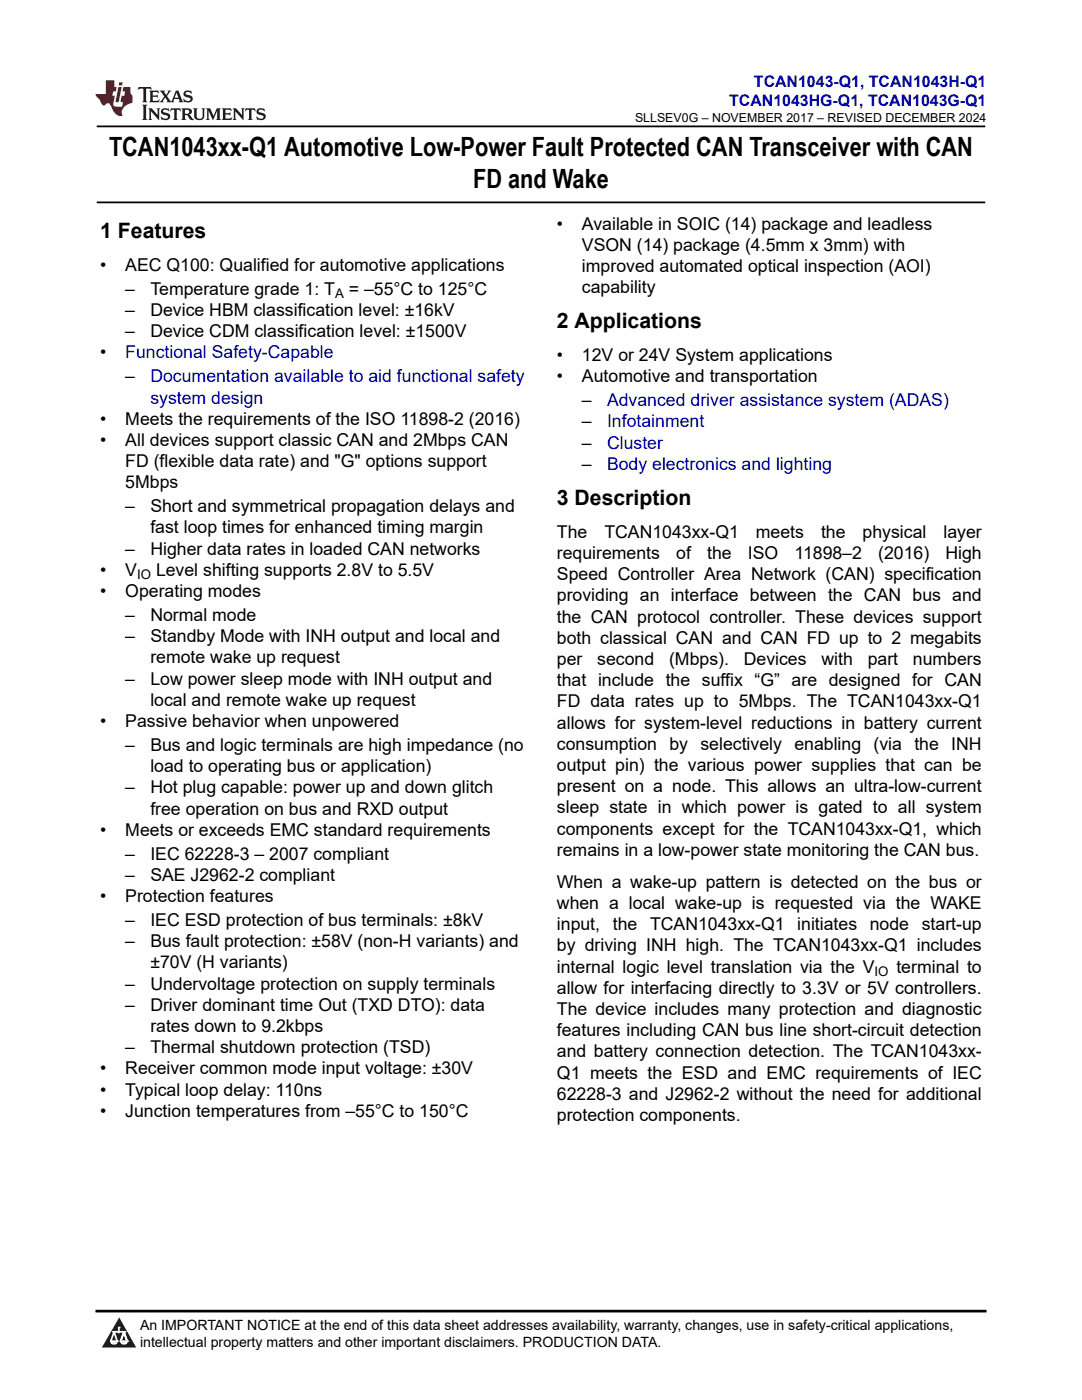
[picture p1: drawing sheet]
<svg xmlns="http://www.w3.org/2000/svg" width="216mm" height="279mm" viewBox="0 0 216 279" stroke-linecap="round" stroke-linejoin="round" font-family="sans-serif">
<defs><g id="words">
<g font-size="5.3">
<text x="21.8" y="31.2">TCAN1043xx-Q1 Automotive Low-Power Fault Protected CAN Transceiver with CAN</text>
<text x="94.4" y="37.5">FD and Wake</text>
</g>
<g font-size="4.2">
<text x="20" y="47.5">1 Features</text>
<text x="111.1" y="65.5">2 Applications</text>
<text x="111.1" y="100.7">3 Description</text>
</g>
<g font-size="3.5">
<text x="111.1" y="45.8">•</text>
<text x="116.1" y="45.8">Available in SOIC (14) package and leadless</text>
<text x="116.1" y="50.1">VSON (14) package (4.5mm x 3mm) with</text>
<text x="20" y="54.1">•</text>
<text x="25" y="54.1">AEC Q100: Qualified for automotive applications</text>
<text x="25" y="58.8">–</text>
<text x="30" y="58.8">Temperature grade 1: T</text>
<text x="69.6" y="58.8">= –55°C to 125°C</text>
<text x="116.1" y="54.3">improved automated optical inspection (AOI)</text>
<text x="116.1" y="58.5">capability</text>
<text x="25" y="63.1">–</text>
<text x="30" y="63.1">Device HBM classification level: ±16kV</text>
<text x="20" y="71.5">•</text>
<text x="25" y="67.3">–</text>
<text x="30" y="67.3">Device CDM classification level: ±1500V</text>
<text x="25" y="76.3">–</text>
<text x="111.1" y="72.1">•</text>
<text x="111.1" y="76.3">•</text>
<text x="116.1" y="72.1">12V or 24V System applications</text>
<text x="116.1" y="76.3">Automotive and transportation</text>
<text x="116.1" y="81.1">–</text>
<text x="20" y="84.8">•</text>
<text x="20" y="89">•</text>
<text x="25" y="84.8">Meets the requirements of the ISO 11898-2 (2016)</text>
<text x="25" y="89">All devices support classic CAN and 2Mbps CAN</text>
<text x="116.1" y="85.3">–</text>
<text x="116.1" y="89.5">–</text>
<text x="25" y="93.2">FD (flexible data rate) and &quot;G&quot; options support</text>
<text x="116.1" y="93.8">–</text>
<text x="25" y="97.5">5Mbps</text>
<text x="25" y="102.2">–</text>
<text x="30" y="102.2">Short and symmetrical propagation delays and</text>
<text x="30" y="106.5">fast loop times for enhanced timing margin</text>
<text x="111.1" y="107.3">The</text>
<text x="120.6" y="107.3">TCAN1043xx-Q1</text>
<text x="150.8" y="107.3">meets</text>
<text x="163.8" y="107.3">the</text>
<text x="172.1" y="107.3">physical</text>
<text x="188.2" y="107.3">layer</text>
<text x="25" y="110.7">–</text>
<text x="30" y="110.7">Higher data rates in loaded CAN networks</text>
<text x="111.1" y="111.5">requirements</text>
<text x="134.9" y="111.5">of</text>
<text x="141.1" y="111.5">the</text>
<text x="149.2" y="111.5">ISO</text>
<text x="158.5" y="111.5">11898–2</text>
<text x="175.2" y="111.5">(2016)</text>
<text x="188.6" y="111.5">High</text>
<text x="20" y="114.9">•</text>
<text x="20" y="119.2">•</text>
<text x="25" y="114.9">V</text>
<text x="25" y="119.2">Operating modes</text>
<text x="31.1" y="114.9">Level shifting supports 2.8V to 5.5V</text>
<text x="111.1" y="115.8">Speed Controller Area Network (CAN) specification</text>
<text x="25" y="123.9">–</text>
<text x="30" y="123.9">Normal mode</text>
<text x="111.1" y="124.2">the CAN protocol controller. These devices support</text>
<text x="111.1" y="120">providing an interface between the CAN bus and</text>
<text x="25" y="128.2">–</text>
<text x="30" y="128.2">Standby Mode with INH output and local and</text>
<text x="111.1" y="128.5">both classical CAN and CAN FD up to 2 megabits</text>
<text x="25" y="136.6">–</text>
<text x="30" y="132.4">remote wake up request</text>
<text x="30" y="136.6">Low power sleep mode with INH output and</text>
<text x="111.1" y="132.7">per</text>
<text x="111.1" y="136.9">that include the suffix “G” are designed for CAN</text>
<text x="119.2" y="132.7">second</text>
<text x="133.5" y="132.7">(Mbps).</text>
<text x="148.4" y="132.7">Devices</text>
<text x="163.9" y="132.7">with</text>
<text x="173.1" y="132.7">part</text>
<text x="182.2" y="132.7">numbers</text>
<text x="30" y="140.9">local and remote wake up request</text>
<text x="111.1" y="141.2">FD data rates up to 5Mbps. The TCAN1043xx-Q1</text>
<text x="20" y="145.1">•</text>
<text x="25" y="145.1">Passive behavior when unpowered</text>
<text x="25" y="149.9">–</text>
<text x="30" y="149.9">Bus and logic terminals are high impedance (no</text>
<text x="111.1" y="149.6">consumption by selectively enabling (via the INH</text>
<text x="111.1" y="145.4">allows for system-level reductions in battery current</text>
<text x="30" y="154.1">load to operating bus or application)</text>
<text x="111.1" y="153.9">output pin) the various power supplies that can be</text>
<text x="25" y="158.3">–</text>
<text x="30" y="158.3">Hot plug capable: power up and down glitch</text>
<text x="111.1" y="158.1">present on a node. This allows an ultra-low-current</text>
<text x="20" y="166.8">•</text>
<text x="25" y="166.8">Meets or exceeds EMC standard requirements</text>
<text x="30" y="162.6">free operation on bus and RXD output</text>
<text x="111.1" y="166.6">components except for the TCAN1043xx-Q1, which</text>
<text x="111.1" y="162.3">sleep state in which power is gated to all system</text>
<text x="25" y="171.5">–</text>
<text x="30" y="171.5">IEC 62228-3 – 2007 compliant</text>
<text x="111.1" y="170.8">remains in a low-power state monitoring the CAN bus.</text>
<text x="25" y="175.8">–</text>
<text x="30" y="175.8">SAE J2962-2 compliant</text>
<text x="111.1" y="177.2">When a wake-up pattern is detected on the bus or</text>
<text x="20" y="180">•</text>
<text x="25" y="180">Protection features</text>
<text x="25" y="184.8">–</text>
<text x="30" y="184.8">IEC ESD protection of bus terminals: ±8kV</text>
<text x="111.1" y="181.4">when a local wake-up is requested via the WAKE</text>
<text x="111.1" y="185.6">input,</text>
<text x="122.3" y="185.6">the</text>
<text x="129.7" y="185.6">TCAN1043xx-Q1</text>
<text x="159.1" y="185.6">initiates</text>
<text x="173.6" y="185.6">node</text>
<text x="183.9" y="185.6">start-up</text>
<text x="25" y="189">–</text>
<text x="30" y="189">Bus fault protection: ±58V (non-H variants) and</text>
<text x="111.1" y="189.9">by driving INH high. The TCAN1043xx-Q1 includes</text>
<text x="25" y="197.5">–</text>
<text x="30" y="193.2">±70V (H variants)</text>
<text x="30" y="197.5">Undervoltage protection on supply terminals</text>
<text x="111.1" y="194.1">internal logic level translation via the V</text>
<text x="178.9" y="194.1">terminal to</text>
<text x="25" y="201.7">–</text>
<text x="30" y="201.7">Driver dominant time Out (TXD DTO): data</text>
<text x="111.1" y="202.6">The device includes many protection and diagnostic</text>
<text x="111.1" y="198.3">allow for interfacing directly to 3.3V or 5V controllers.</text>
<text x="30" y="205.9">rates down to 9.2kbps</text>
<text x="111.1" y="206.8">features including CAN bus line short-circuit detection</text>
<text x="20" y="214.4">•</text>
<text x="25" y="210.2">–</text>
<text x="25" y="214.4">Receiver common mode input voltage: ±30V</text>
<text x="30" y="210.2">Thermal shutdown protection (TSD)</text>
<text x="111.1" y="215.3">Q1 meets the ESD and EMC requirements of IEC</text>
<text x="111.1" y="211">and battery connection detection. The TCAN1043xx-</text>
<text x="20" y="218.6">•</text>
<text x="25" y="218.6">Typical loop delay: 110ns</text>
<text x="111.1" y="219.5">62228-3 and J2962-2 without the need for additional</text>
<text x="20" y="222.9">•</text>
<text x="25" y="222.9">Junction temperatures from –55°C to 150°C</text>
<text x="111.1" y="223.7">protection components.</text>
</g>
<g font-size="3.5" fill="#00f">
<text x="25" y="71.5">Functional Safety-Capable</text>
<text x="30" y="76.3">Documentation available to aid functional safety</text>
<text x="30" y="80.5">system design</text>
<text x="121.1" y="81.1">Advanced driver assistance system (ADAS)</text>
<text x="121.1" y="85.3">Infotainment</text>
<text x="121.1" y="89.5">Cluster</text>
<text x="121.1" y="93.8">Body electronics and lighting</text>
</g>
<g font-size="3.2" fill="#00f">
<text x="150.4" y="17.3">TCAN1043-Q1, TCAN1043H-Q1</text>
<text x="145.5" y="21.1">TCAN1043HG-Q1, TCAN1043G-Q1</text>
</g>
<g font-size="2.8">
<text x="27.9" y="265.5">An IMPORTANT NOTICE at the end of this data sheet addresses availability, warranty, changes, use in safety-critical applications,</text>
<text x="27.9" y="268.9">intellectual property matters and other important disclaimers. PRODUCTION DATA.</text>
</g>
<g font-size="2.6">
<text x="66.9" y="59.5">A</text>
<text x="27.4" y="115.6">IO</text>
<text x="174.5" y="194.8">IO</text>
</g>
<text font-size="2.5" x="126.7" y="24.3">SLLSEV0G – NOVEMBER 2017 – REVISED DECEMBER 2024</text>
</g></defs>
<path d="M19.3 25.2h177.3M19.3 40.4h177.3" fill="none" stroke="#000" stroke-width=".35"/>
<path d="M0 0h215.9v23.8h-215.9z" fill-rule="evenodd" fill="#fff"/>
<path d="M27.7 17.4l-.2 .6 .5-.3h.6v.2v2.1l-.2 .4h1l-.2-.4v-2.1v-.2h.5l.5 .3-.1-.6zM29.8 18.1l.2 .4v1.5l-.2 .4h1.9l.1-.6a1.08 1.08 0 0 1-1.3 .2v-.7h.6l.4 .2v-.6l-.4 .2h-.6v-.6l.2-.1a1 1 0 0 1 1 .2l-.1-.5zM31.8 18.1l1 1.1-1 1.2h.9l-.2-.2 .4-.7 .5 .7-.2 .2h1.6l-.2-.2 .1-.4h1l.1 .4-.1 .2h.9l-.2-.3-.8-2h-.5l-1 2.2-.8-1.1 .9-1.1h-.8l.2 .2-.5 .7-.3-.7 .1-.2zM35.2 18.5l.4 1h-.8zM36.8 18.2a.65 .65 0 0 0-.2 .8 .65 .65 0 0 0 .6 .4l.7 .2 .1 .2a.79 .79 0 0 1-.7 .4 .79 .79 0 0 1-.7-.5l.1 .7 .2-.1a.93 .93 0 0 0 1.1 .1 .93 .93 0 0 0 .4-1 1.46 1.46 0 0 0-1.2-.6l-.1-.3a1.09 1.09 0 0 1 1.2 .2l-.2-.6-.1 .1-.6-.2zM28.4 20.9l.2 .4v2.3l-.2 .3h1l-.2-.3v-2.3l.2-.4zM29.6 21.6l.2 .4v1.6l-.2 .3h.8l-.3-.3v-1.4l1.7 1.8v-2l.2-.4h-.8l.2 .2 .1 1.1-1.2-1.3zM32.3 21.8a.65 .65 0 0 0-.2 .7 .65 .65 0 0 0 .7 .4l.6 .2 .1 .2a.79 .79 0 0 1-.7 .4 .79 .79 0 0 1-.7-.5l.1 .7 .2-.1a.93 .93 0 0 0 1.1 .1 .93 .93 0 0 0 .4-.9 1.46 1.46 0 0 0-1.2-.6l-.1-.4a1.09 1.09 0 0 1 1.2 .2l-.2-.6-.1 .1-.6-.1zM34.1 21.6l-.1 .7a.63 .63 0 0 1 .7-.4l.1 1.7-.3 .3h1l-.2-.3v-1.7a.66 .66 0 0 1 .8 .4l-.1-.7zM36.2 21.6l.2 .4v1.6l-.2 .3h.9l-.2-.2v-.7h.5l.1 .2a.79 .79 0 0 0 1.2 .6l-1-.9a.61 .61 0 0 0 .6-.6 .61 .61 0 0 0-.5-.6zM36.9 21.9h.2a.47 .47 0 0 1 .5 .1 .47 .47 0 0 1 .1 .5l-.2 .2h-.6zM38.5 21.6l.2 .2a2.27 2.27 0 0 0 .4 2 1.04 1.04 0 0 0 1.7-.7v-1.3l.2-.2h-.8l.2 .4v1.1a.6 .6 0 0 1-.6 .6 .6 .6 0 0 1-.6-.6v-1.1l.3-.4zM41.1 21.6l.2 .4v1.6l-.2 .3h.7l-.2-.3v-1.5l.9 1.9 .8-1.9v1.5l-.2 .3h1l-.3-.3v-1.6l.3-.4h-.8l-.7 1.5-.7-1.5zM44.3 21.6l.2 .4v1.6l-.2 .3h1.9l.1-.5a1.09 1.09 0 0 1-1.3 .1v-.6h.6l.4 .1v-.6l-.4 .2h-.6v-.6l.2-.1a1.01 1.01 0 0 1 1 .3l-.1-.6zM46.4 21.6l.3 .4v1.6l-.3 .3h.8l-.2-.3v-1.4l1.6 1.8v-2l.2-.4h-.7l.2 .2v1.1l-1.2-1.3zM49 21.6l-.1 .7a.63 .63 0 0 1 .8-.4v1.7l-.3 .3h1l-.2-.3v-1.7a.66 .66 0 0 1 .8 .4l-.1-.7zM51.4 21.8a.65 .65 0 0 0-.2 .7 .65 .65 0 0 0 .6 .4l.6 .2 .2 .2a.79 .79 0 0 1-.8 .4 .79 .79 0 0 1-.6-.5l.1 .7 .2-.1a.93 .93 0 0 0 1 .1 .93 .93 0 0 0 .5-.9 1.46 1.46 0 0 0-1.3-.6l-.1-.4a1.09 1.09 0 0 1 1.3 .2l-.2-.6-.2 .1-.5-.1z" fill="#231f20"/>
<path d="M21.1 16v2.8h-2.1l.1 .3 .9 1a.95 .95 0 0 0 .9 .9 .59 .59 0 0 1 .6-.4 .59 .59 0 0 1 .5 .4l.4 .8a1.59 1.59 0 0 0 2.1 1.3 1.61 1.61 0 0 1 1-2.2l1-.4-.1-1.5a1.59 1.59 0 0 1-.4-1.6h-1.4l-.2 .9h.5l-.1 .8h-.5l-.2 1v.2l.4 .1-.2 .9h-.6a.73 .73 0 0 1-1.1-.7l.3-1.5h-.5l.2-.8h.5l.2-.9h-.5v-1.4zM23.6 17.4l-.6 3h.7l.6-3zM23.8 16.4l-.1 .7h.7l.1-.7z" fill="#ed1c24"/>
<path d="M0 261.4h215.9v18h-215.9z" fill-rule="evenodd" fill="#fff"/>
<path d="M23.8 262.9l3.4 6h-6.9z" fill="#231f20"/>
<path d="M22.1 267.7h1.3l-.4 .5h-.3a.55 .55 0 0 1-.6-.5z" fill-rule="evenodd" fill="#fff"/>
<path d="M22.1 267.7h1.3l-.4 .5h-.3a.55 .55 0 0 1-.6-.5z" fill="none" stroke="#231f20" stroke-width=".34"/>
<path d="M22.1 267.7h1.3l-.4 .5h-.5zM23.7 265.9h.1M23.7 264.9v1z" fill="none" stroke="#fff" stroke-width=".34"/>
<circle cx="23.7" cy="264.9" r=".17" fill="#fff"/>
<path d="M22.6 265.8h.1M22.6 265.8h2.3z" fill="none" stroke="#fff" stroke-width=".34"/>
<circle cx="24.9" cy="265.8" r=".17" fill="#fff"/>
<path d="M24 267.7h.1" fill="none" stroke="#fff" stroke-width=".34"/>
<path d="M24.7 265.8l-.7 1.9z" fill="#fff"/>
<path d="M24.7 265.8l-.7 1.9z" fill="none" stroke="#fff" stroke-width=".34"/>
<path d="M24.7 265.8l.7 1.9z" fill="#fff"/>
<path d="M24.7 265.8l.7 1.9zM25.3 267.7h.1" fill="none" stroke="#fff" stroke-width=".34"/>
<circle cx="22.1" cy="267.7" r=".17" fill="#fff"/>
<path d="M22.8 265.8l-.7 1.9zM22.8 265.8l.6 1.9z" fill="none" stroke="#fff" stroke-width=".34"/>
<circle cx="23.4" cy="267.7" r=".17" fill="#fff"/>
<path d="M24.1 267.7h1.3a.65 .65 0 0 1-.6 .5 .65 .65 0 0 1-.7-.5z" fill-rule="evenodd" fill="#fff"/>
<path d="M24.1 267.7h1.3a.65 .65 0 0 1-.6 .5 .65 .65 0 0 1-.7-.5z" fill="none" stroke="#231f20" stroke-width=".34"/>
<path d="M24 267.7h.1M24.1 267.7h1.3l-.4 .5h-.5z" fill="none" stroke="#fff" stroke-width=".34"/>
<circle cx="25.4" cy="267.7" r=".17" fill="#fff"/>
<path d="M19 261.7h177.8" fill="none" stroke="#000" stroke-width=".53"/>
<use href="#words"/>
</svg>
